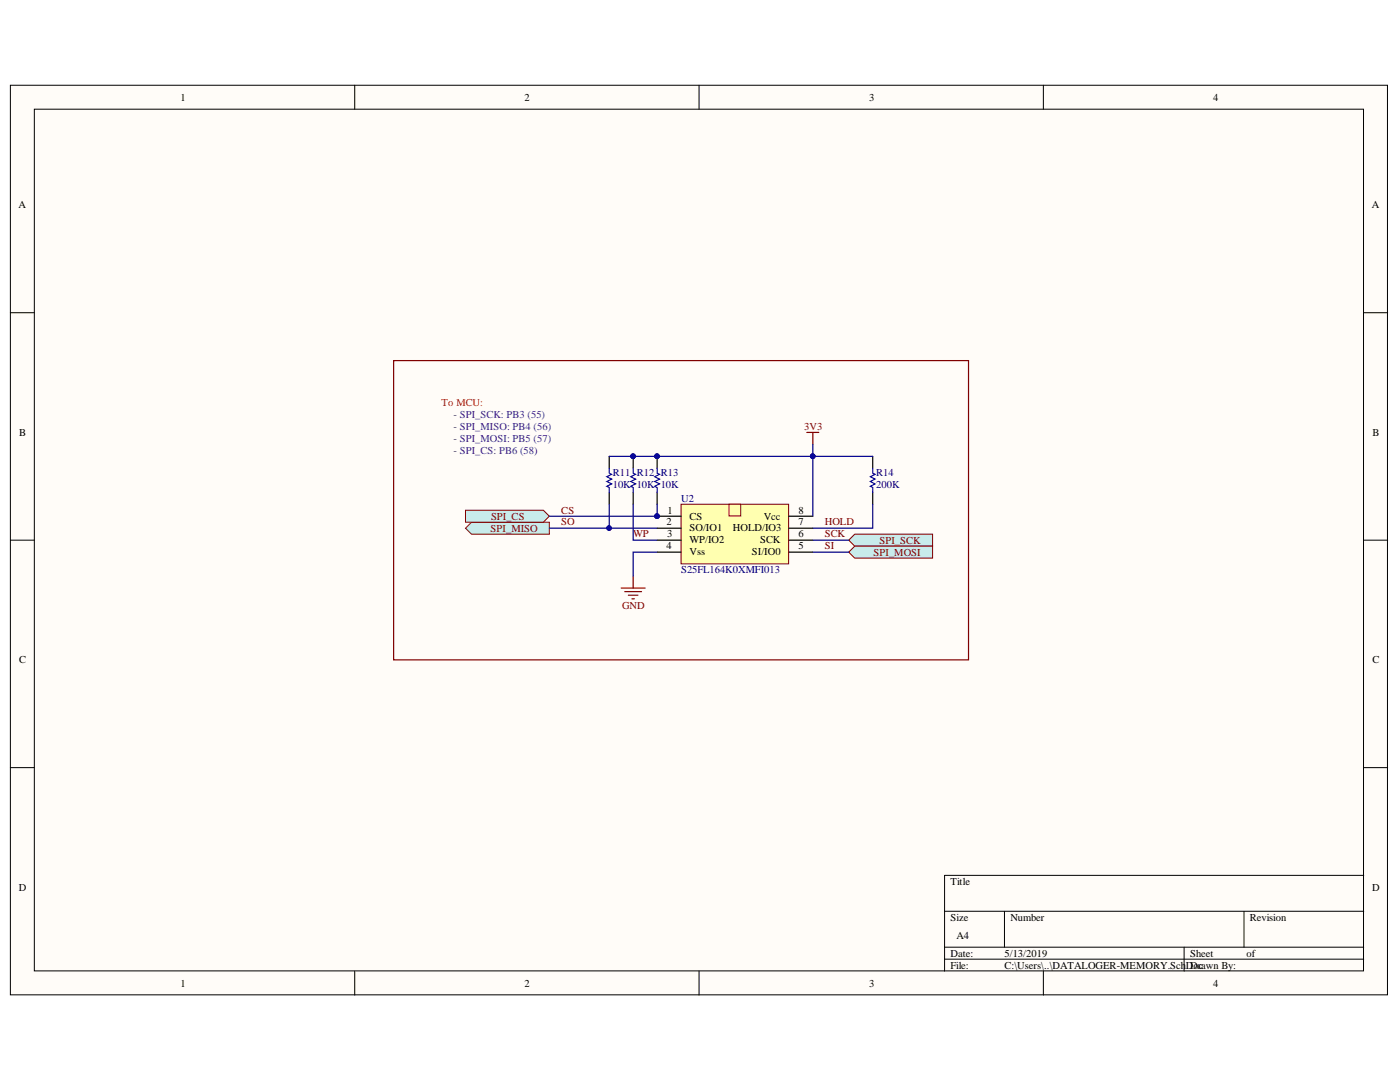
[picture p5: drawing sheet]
<svg xmlns="http://www.w3.org/2000/svg" width="279mm" height="216mm" viewBox="0 0 279 216" stroke-linecap="round" stroke-linejoin="round" font-family="sans-serif">
<defs><g id="words">
<g font-size="2.1">
<text x="36" y="20.1">1</text>
<text x="104.7" y="20.1">2</text>
<text x="173.5" y="20.1">3</text>
<text x="242.1" y="20.1">4</text>
<text x="3.7" y="41.6">A</text>
<text x="273.8" y="41.6">A</text>
<text x="3.8" y="87">B</text>
<text x="273.9" y="87">B</text>
<text x="133" y="104.9">2</text>
<text x="133.2" y="107.2">3</text>
<text x="133.2" y="102.5">1</text>
<text x="137.6" y="103.7">CS</text>
<text x="137.6" y="106">SO/IO1</text>
<text x="146.2" y="106">HOLD/IO3</text>
<text x="152.4" y="103.7">Vcc</text>
<text x="159.3" y="107.2">6</text>
<text x="159.3" y="104.9">7</text>
<text x="159.3" y="102.5">8</text>
<text x="133" y="109.6">4</text>
<text x="137.6" y="108.4">WP/IO2</text>
<text x="137.6" y="110.8">Vss</text>
<text x="150.1" y="110.8">SI/IO0</text>
<text x="151.7" y="108.4">SCK</text>
<text x="159.3" y="109.6">5</text>
<text x="3.8" y="132.3">C</text>
<text x="273.9" y="132.3">C</text>
<text x="3.7" y="177.7">D</text>
<text x="189.7" y="176.5">Title</text>
<text x="273.8" y="177.7">D</text>
<text x="189.7" y="183.7">Size</text>
<text x="201.7" y="183.7">Number</text>
<text x="249.5" y="183.7">Revision</text>
<text x="189.7" y="190.9">Date:</text>
<text x="190.9" y="187.3">A4</text>
<text x="200.5" y="190.9">5/13/2019</text>
<text x="237.5" y="190.9">Sheet</text>
<text x="248.8" y="190.9">of</text>
<text x="36" y="196.8">1</text>
<text x="104.7" y="196.8">2</text>
<text x="173.5" y="196.8">3</text>
<text x="189.7" y="193.3">File:</text>
<text x="200.5" y="193.3">C:\Users\..\DATALOGER-MEMORY.Sch</text>
<text x="236.7" y="193.3">Doc</text>
<text x="237.5" y="193.3">Drawn By:</text>
<text x="242.1" y="196.8">4</text>
</g>
<text font-size="2.1" fill="#f00" x="88.1" y="81">To MCU:</text>
<g font-size="2.1" fill="#421c8b">
<text x="90.5" y="83.4">- SPI_SCK: PB3 (55)</text>
<text x="90.5" y="88.1">- SPI_MOSI: PB5 (57)</text>
<text x="90.5" y="85.7">- SPI_MISO: PB4 (56)</text>
<text x="90.5" y="90.5">- SPI_CS: PB6 (58)</text>
</g>
<g font-size="2.1" fill="#800000">
<text x="160.5" y="85.7">3V3</text>
<text x="97.9" y="106.1">SPI_MISO</text>
<text x="98" y="103.7">SPI_CS</text>
<text x="112" y="104.9">SO</text>
<text x="112" y="102.5">CS</text>
<text x="126.4" y="107.2">WP</text>
<text x="164.6" y="107.2">SCK</text>
<text x="164.6" y="104.9">HOLD</text>
<text x="164.6" y="109.6">SI</text>
<text x="174.4" y="110.9">SPI_MOSI</text>
<text x="175.5" y="108.5">SPI_SCK</text>
<text x="124.1" y="121.6">GND</text>
</g>
<g font-size="2.1" fill="#000080">
<text x="122.3" y="95.1">R11 R12 R13</text>
<text x="174.9" y="95.1">R14</text>
<text x="122.3" y="97.5">10K 10K 10K</text>
<text x="135.9" y="100.1">U2</text>
<text x="174.9" y="97.5">200K</text>
<text x="135.9" y="114.4">S25FL164K0XMFI013</text>
</g>
</g></defs>
<g fill="#fffcf8" stroke="#000" stroke-width=".2">
<path d="M2.1 17h274.8v181.5h-274.8z"/>
<path d="M6.9 21.8h265.2v171.9h-265.2z"/>
</g>
<g fill="none" stroke="#000" stroke-width=".2">
<path d="M70.8 17v4.8M139.5 17v4.8M208.2 17v4.8M2.1 62.4h4.8M272.2 62.4h4.7M2.1 107.8h4.8M272.2 107.8h4.7M2.1 153.2h4.8M272.2 153.2h4.7M272.2 174.7h-83.7v19.1M70.8 193.8v4.8M139.5 193.8v4.8"/>
<path d="M188.5 181.8h83.7M188.5 189h83.7M188.5 191.4h83.7M200.5 181.8v7.2M208.2 193.8v4.8M236.3 189v4.8M248.3 181.8v7.2"/>
</g>
<path d="M161 86.3h2.4M162.2 86.3v2.4M124 117.3h4.8M124.7 118.1h3.3M125.4 118.8h1.9M126.1 119.5h.5M126.4 114.9v2.4" fill="none" stroke="#800000" stroke-width=".24"/>
<g fill="#c8ebeb" stroke="#800000" stroke-width=".2">
<path d="M169.4 107.8l1.2-1.2h15.5v2.4h-15.5z" fill-rule="evenodd"/>
<path d="M92.9 105.4l1.2-1.2h15.5v2.4h-15.5z" fill-rule="evenodd"/>
<path d="M169.4 110.2l1.2-1.2h15.5v2.4h-15.5z" fill-rule="evenodd"/>
<path d="M92.9 101.8h15.5l1.2 1.2-1.2 1.2h-15.5z" fill-rule="evenodd"/>
</g>
<path d="M126.4 91.1v2.4M126.4 98.2v2.4M131.1 91.1v2.4M131.1 98.2v2.4M174.2 91.1v2.4M174.2 98.2v2.4" fill="none" stroke="#000" stroke-width=".24"/>
<path d="M126.4 93.5v.9l.4 .2-.9 .5 .9 .5-.9 .5 .9 .5-.9 .4 .5 .3v.9M131.1 93.5v.9l.5 .2-.9 .5 .9 .5-.9 .5 .9 .5-.9 .4 .4 .3v.9M174.2 93.5v.9l.4 .2-.9 .5 .9 .5-.9 .5 .9 .5-.9 .4 .5 .3v.9" fill="none" stroke="#00f" stroke-width=".24"/>
<g fill="#000080" stroke="#000080" stroke-width=".2">
<circle cx="131.1" cy="91" r=".45"/>
<circle cx="126.3" cy="91" r=".45"/>
</g>
<path d="M135.9 100.6h21.5v11.9h-21.5z" fill="#ffffb0" stroke="#800000" stroke-width=".2"/>
<path d="M131.1 103h4.8M131.1 105.4h4.8M131.1 107.8h4.8M131.1 110.2h4.8M157.4 103h4.8M157.4 105.4h4.8M157.4 107.8h4.8M157.4 110.2h4.8" fill="none" stroke="#000" stroke-width=".24"/>
<circle cx="131.1" cy="103" r=".45" fill="#000080" stroke="#000080" stroke-width=".2"/>
<path d="M145.5 100.6h2.3v2.4h-2.3z" fill="#ffffb0" stroke="#800000" stroke-width=".2"/>
<g fill="#000080" stroke="#000080" stroke-width=".2">
<circle cx="131.1" cy="103" r=".45"/>
<circle cx="121.6" cy="105.4" r=".45"/>
<circle cx="162.2" cy="91" r=".45"/>
<circle cx="126.3" cy="91" r=".45"/>
<circle cx="131.1" cy="91" r=".45"/>
</g>
<path d="M121.6 91.1v2.4M121.6 98.2v2.4" fill="none" stroke="#000" stroke-width=".24"/>
<path d="M121.6 93.5v.9l.5 .2-1 .5 1 .5-1 .5 1 .5-1 .4 .5 .3v.9" fill="none" stroke="#00f" stroke-width=".24"/>
<path d="M121.6 91.1h52.6M162.2 88.7v14.3M109.6 105.4h21.5M121.6 100.6v4.8M126.4 100.6v7.2h4.7M131.1 110.2h-4.7v4.7M131.1 100.6v2.4h-21.5M162.2 107.8h7.2M162.2 110.2h7.2M174.2 100.6v4.8h-12" fill="none" stroke="#000080" stroke-width=".24"/>
<path d="M78.6 72h114.7v59.7h-114.7z" fill="none" stroke="#800000" stroke-width=".24"/>
<use href="#words"/>
</svg>
